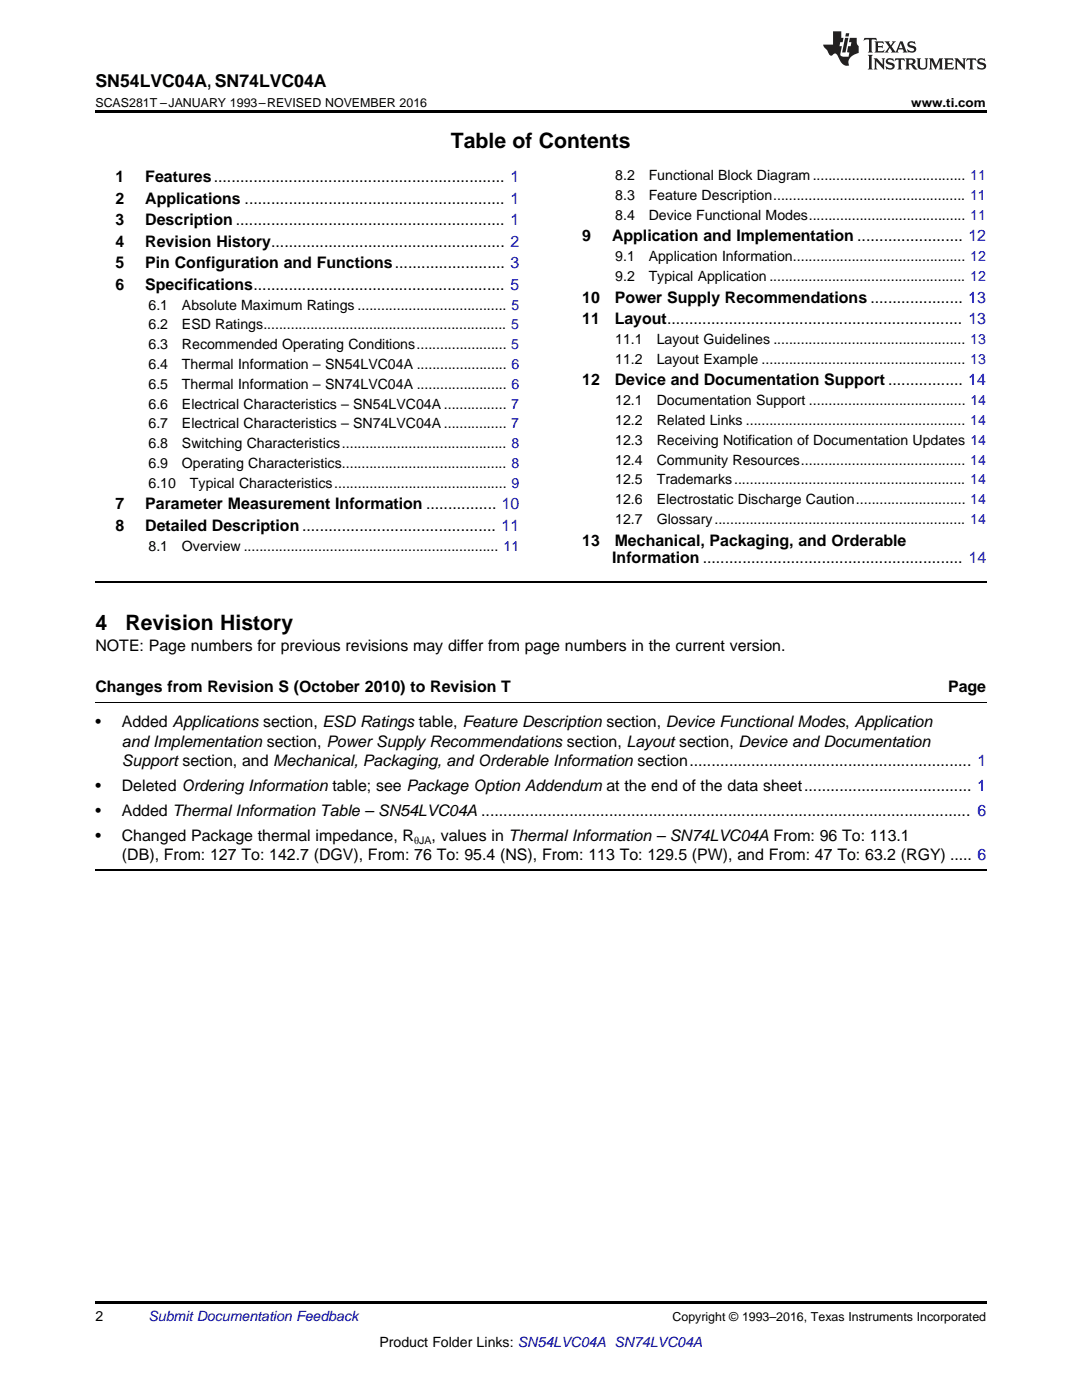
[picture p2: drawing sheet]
<svg xmlns="http://www.w3.org/2000/svg" width="216mm" height="279mm" viewBox="0 0 216 279" stroke-linecap="round" stroke-linejoin="round" font-family="sans-serif">
<defs><g id="words">
<g font-size="4.2">
<text x="90" y="29.6">Table of Contents</text>
<text x="19" y="125.7">4</text>
<text x="25" y="125.7">Revision History</text>
</g>
<text font-size="3.5" x="19" y="17.3">SN54LVC04A, SN74LVC04A</text>
<g font-size="3.2">
<text x="23" y="36.3">1</text>
<text x="23" y="40.6">2</text>
<text x="29" y="36.3">Features.................................................................. 1</text>
<text x="29" y="40.6">Applications ........................................................... 1</text>
<text x="23" y="44.9">3</text>
<text x="29" y="44.9">Description ............................................................. 1</text>
<text x="23" y="49.2">4</text>
<text x="23" y="53.6">5</text>
<text x="29" y="49.2">Revision History..................................................... 2</text>
<text x="29" y="53.6">Pin Configuration and Functions......................... 3</text>
<text x="116.2" y="48.2">9</text>
<text x="122.1" y="48.2">Application and Implementation ........................ 12</text>
<text x="23" y="57.9">6</text>
<text x="29" y="57.9">Specifications......................................................... 5</text>
<text x="116.2" y="60.4">10</text>
<text x="116.2" y="64.7">11</text>
<text x="122.7" y="60.4">Power Supply Recommendations ..................... 13</text>
<text x="122.7" y="64.7">Layout................................................................... 13</text>
<text x="116.2" y="76.9">12</text>
<text x="122.7" y="76.9">Device and Documentation Support ................. 14</text>
<text x="23" y="101.7">7</text>
<text x="29" y="101.7">Parameter Measurement Information ................ 10</text>
<text x="23" y="106">8</text>
<text x="29" y="106">Detailed Description............................................ 11</text>
<text x="116.2" y="108.9">13</text>
<text x="122.2" y="112.4">Information ........................................................... 14</text>
<text x="122.7" y="108.9">Mechanical, Packaging, and Orderable</text>
<text x="19" y="130">NOTE: Page numbers for previous revisions may differ from page numbers in the current version.</text>
<text x="19" y="138.1">Changes from Revision S (October 2010) to Revision T</text>
<text x="189.2" y="138.1">Page</text>
<text x="19" y="145.2">•</text>
<text x="24.3" y="145.2">Added Applications section, ESD Ratings table, Feature Description section, Device Functional Modes, Application</text>
<text x="24.3" y="149">and Implementation section, Power Supply Recommendations section, Layout section, Device and Documentation</text>
<text x="24.3" y="152.9">Support section, and Mechanical, Packaging, and Orderable Information section................................................................ 1</text>
<text x="19" y="157.9">•</text>
<text x="24.3" y="157.9">Deleted Ordering Information table; see Package Option Addendum at the end of the data sheet...................................... 1</text>
<text x="19" y="162.8">•</text>
<text x="19" y="167.7">•</text>
<text x="24.3" y="162.8">Added Thermal Information Table – SN54LVC04A ............................................................................................................... 6</text>
<text x="24.3" y="167.7">Changed Package thermal impedance, R</text>
<text x="86.1" y="167.7">, values in Thermal Information – SN74LVC04A From: 96 To: 113.1</text>
<text x="24.3" y="171.6">(DB), From: 127 To: 142.7 (DGV), From: 76 To: 95.4 (NS), From: 113 To: 129.5 (PW), and From: 47 To: 63.2 (RGY) ..... 6</text>
</g>
<g font-size="2.8">
<text x="122.8" y="36">8.2</text>
<text x="129.4" y="36">Functional Block Diagram....................................... 11</text>
<text x="122.8" y="39.9">8.3</text>
<text x="129.4" y="39.9">Feature Description................................................. 11</text>
<text x="122.8" y="43.9">8.4</text>
<text x="129.4" y="43.9">Device Functional Modes........................................ 11</text>
<text x="122.8" y="52.1">9.1</text>
<text x="129.4" y="52.1">Application Information............................................ 12</text>
<text x="122.8" y="56.1">9.2</text>
<text x="129.4" y="56.1">Typical Application .................................................. 12</text>
<text x="29.6" y="61.8">6.1</text>
<text x="29.6" y="65.8">6.2</text>
<text x="36.3" y="61.8">Absolute Maximum Ratings ...................................... 5</text>
<text x="36.3" y="65.8">ESD Ratings.............................................................. 5</text>
<text x="29.6" y="69.7">6.3</text>
<text x="36.3" y="69.7">Recommended Operating Conditions....................... 5</text>
<text x="122.8" y="68.7">11.1</text>
<text x="131" y="68.7">Layout Guidelines ................................................. 13</text>
<text x="29.6" y="73.7">6.4</text>
<text x="29.6" y="77.6">6.5</text>
<text x="36.3" y="73.7">Thermal Information – SN54LVC04A ....................... 6</text>
<text x="36.3" y="77.6">Thermal Information – SN74LVC04A ....................... 6</text>
<text x="122.8" y="72.6">11.2</text>
<text x="131" y="72.6">Layout Example .................................................... 13</text>
<text x="29.6" y="81.6">6.6</text>
<text x="36.3" y="81.6">Electrical Characteristics – SN54LVC04A ................ 7</text>
<text x="122.8" y="80.9">12.1</text>
<text x="131" y="80.9">Documentation Support ........................................ 14</text>
<text x="29.6" y="85.5">6.7</text>
<text x="29.6" y="89.5">6.8</text>
<text x="36.3" y="85.5">Electrical Characteristics – SN74LVC04A ................ 7</text>
<text x="36.3" y="89.5">Switching Characteristics.......................................... 8</text>
<text x="122.8" y="84.8">12.2</text>
<text x="122.8" y="88.8">12.3</text>
<text x="131" y="84.8">Related Links ........................................................ 14</text>
<text x="131" y="88.8">Receiving Notification of Documentation Updates 14</text>
<text x="29.6" y="93.4">6.9</text>
<text x="36.3" y="93.4">Operating Characteristics.......................................... 8</text>
<text x="122.8" y="92.7">12.4</text>
<text x="131" y="92.7">Community Resources.......................................... 14</text>
<text x="29.6" y="97.4">6.10</text>
<text x="37.9" y="97.4">Typical Characteristics............................................ 9</text>
<text x="122.8" y="96.7">12.5</text>
<text x="122.8" y="100.6">12.6</text>
<text x="131" y="96.7">Trademarks........................................................... 14</text>
<text x="131" y="100.6">Electrostatic Discharge Caution............................ 14</text>
<text x="122.8" y="104.6">12.7</text>
<text x="131" y="104.6">Glossary................................................................ 14</text>
<text x="29.6" y="109.9">8.1</text>
<text x="36.3" y="109.9">Overview ................................................................. 11</text>
<text x="19" y="263.6">2</text>
<text x="75.7" y="268.9">Product Folder Links: SN54LVC04A SN74LVC04A</text>
</g>
<text font-size="2.8" fill="#0000c8" x="29.6" y="263.6">Submit Documentation Feedback</text>
<g font-size="2.5">
<text x="19" y="21.4">SCAS281T –JANUARY 1993–REVISED NOVEMBER 2016</text>
<text x="181.8" y="21.4">www.ti.com</text>
<text x="134.2" y="263.6">Copyright © 1993–2016, Texas Instruments Incorporated</text>
</g>
<text font-size="2.1" x="82.6" y="168.4">θJA</text>
</g></defs>
<path d="M19 22h177.8v.5h-177.8zM19 259.7h177.8v.5h-177.8z" fill="#000"/>
<path d="M19 116.1h177.8M19 173.6h177.8" fill="none" stroke="#000" stroke-width=".35"/>
<path d="M19 140.2h177.8" fill="none" stroke="#000" stroke-width=".2"/>
<g fill="#231f20">
<path d="M172.5 7.6l-.1 .5 .4-.2h.6v.1v2.1l-.2 .4h.9l-.2-.4v-2.1l.1-.1h.5l.5 .2-.2-.5zM174.5 8.3l.2 .3v1.5l-.2 .4h1.8l.2-.6a1.04 1.04 0 0 1-1.3 .2v-.7h.6l.3 .2v-.6l-.3 .2h-.6v-.6l.8-.1 .4 .3-.2-.5zM176.5 8.3l.9 1.1-.9 1.1h.8l-.2-.2 .4-.7 .5 .7-.2 .2h1.5l-.2-.2 .2-.4h.9l.1 .4-.2 .2h1l-.3-.3-.7-1.9h-.5l-.9 2-.8-1 .9-1h-.8l.1 .3-.4 .5-.3-.6 .1-.2zM179.7 8.6l.4 1h-.7zM181.3 8.4a.63 .63 0 0 0-.2 .7 .63 .63 0 0 0 .6 .4l.6 .2 .1 .2a.75 .75 0 0 1-.7 .4 .75 .75 0 0 1-.6-.5l.1 .7 .1-.1a1.11 1.11 0 0 0 1.5-.6 1.13 1.13 0 0 0-1.2-.8l-.1-.4a1.04 1.04 0 0 1 1.2 .2l-.2-.5-.2 .1-.4-.2zM173.2 10.9l.2 .4v2.2l-.2 .4h1l-.3-.4v-2.2l.3-.4zM174.3 11.6l.3 .4v1.5l-.3 .4h.8l-.2-.4v-1.3l1.5 1.7v-1.9l.2-.4h-.7l.2 .4v.9l-1.1-1.3zM177 11.8a.62 .62 0 0 0-.2 .7 .62 .62 0 0 0 .6 .4l.6 .1 .1 .3a.76 .76 0 0 1-.7 .3 .76 .76 0 0 1-.7-.4l.2 .7 .1-.1a1.11 1.11 0 0 0 1.5-.6 1.13 1.13 0 0 0-1.2-.8l-.1-.4a1.04 1.04 0 0 1 1.2 .2l-.2-.6-.2 .1-.5-.1zM178.7 11.6l-.2 .6a.61 .61 0 0 1 .8-.3v1.6l-.2 .4h.9l-.2-.4v-1.6a.63 .63 0 0 1 .7 .3l-.1-.6zM180.6 11.6l.3 .4v1.5l-.3 .4h1l-.2-.2-.1-.8 .6 .2a.76 .76 0 0 0 1.2 .7l-1-1a.58 .58 0 0 0 .6-.5 .58 .58 0 0 0-.5-.6zM181.4 11.9h.1a.45 .45 0 0 1 .5 .1 .45 .45 0 0 1 .1 .5l-.8 .2zM182.9 11.6l.2 .2a2.17 2.17 0 0 0 .3 1.9 .99 .99 0 0 0 1.6-.6v-1.1l.2-.4h-.7l.2 .2a1.92 1.92 0 0 1-.2 1.8 .6 .6 0 0 1-.9-.5v-1.1l.2-.4zM185.4 11.6l.2 .4v1.5l-.2 .4h.7l-.2-.4v-1.4l.8 1.8 .8-1.8v1.4l-.2 .4h.9l-.2-.4v-1.5l.2-.4h-.8l-.6 1.5-.6-1.5zM188.4 11.6l.2 .4v1.5l-.2 .4h1.8l.1-.6a1.04 1.04 0 0 1-1.2 .1v-.6h.5l.4 .2v-.6l-.4 .2h-.5v-.7h.8l.3 .3-.1-.6zM190.5 11.6l.2 .4v1.5l-.2 .4h.7l-.2-.4v-1.3l1.5 1.7v-1.9l.2-.4h-.7l.2 .4v.9l-1.1-1.3zM192.9 11.6l-.1 .6a.61 .61 0 0 1 .7-.3l.1 1.6-.3 .4h1l-.3-.4 .1-1.6a.63 .63 0 0 1 .7 .3l-.1-.6zM195.2 11.8a.62 .62 0 0 0-.2 .7 .62 .62 0 0 0 .6 .4l.6 .1 .1 .3a.76 .76 0 0 1-.7 .3 .76 .76 0 0 1-.6-.4l.1 .7 .1-.1a1.11 1.11 0 0 0 1.6-.6 1.13 1.13 0 0 0-1.3-.8l-.1-.4a1.04 1.04 0 0 1 1.2 .2l-.1-.6-.2 .1-.5-.1z"/>
<path d="M166.2 6.3v2.6h-1.9v.4l.8 .9a.91 .91 0 0 0 1 .8 .56 .56 0 0 1 .5-.3 .56 .56 0 0 1 .5 .3l.4 .8a1.53 1.53 0 0 0 1.9 1.2 1.54 1.54 0 0 1 1-2.1l.9-.3v-1.4a1.52 1.52 0 0 1-.4-1.6h-1.3l-.2 .8h.5l-.2 .8h-.5l-.1 1v.2l.4 .1-.2 .8a1.93 1.93 0 0 1-1.6-.3l.3-1.8h-.5l.2-.8h.4l.2-.8h-.4v-1.3zM168.6 7.6l-.6 2.9h.7l.6-2.9zM168.8 6.6l-.1 .7h.6l.2-.7z"/>
</g>
<use href="#words"/>
</svg>
